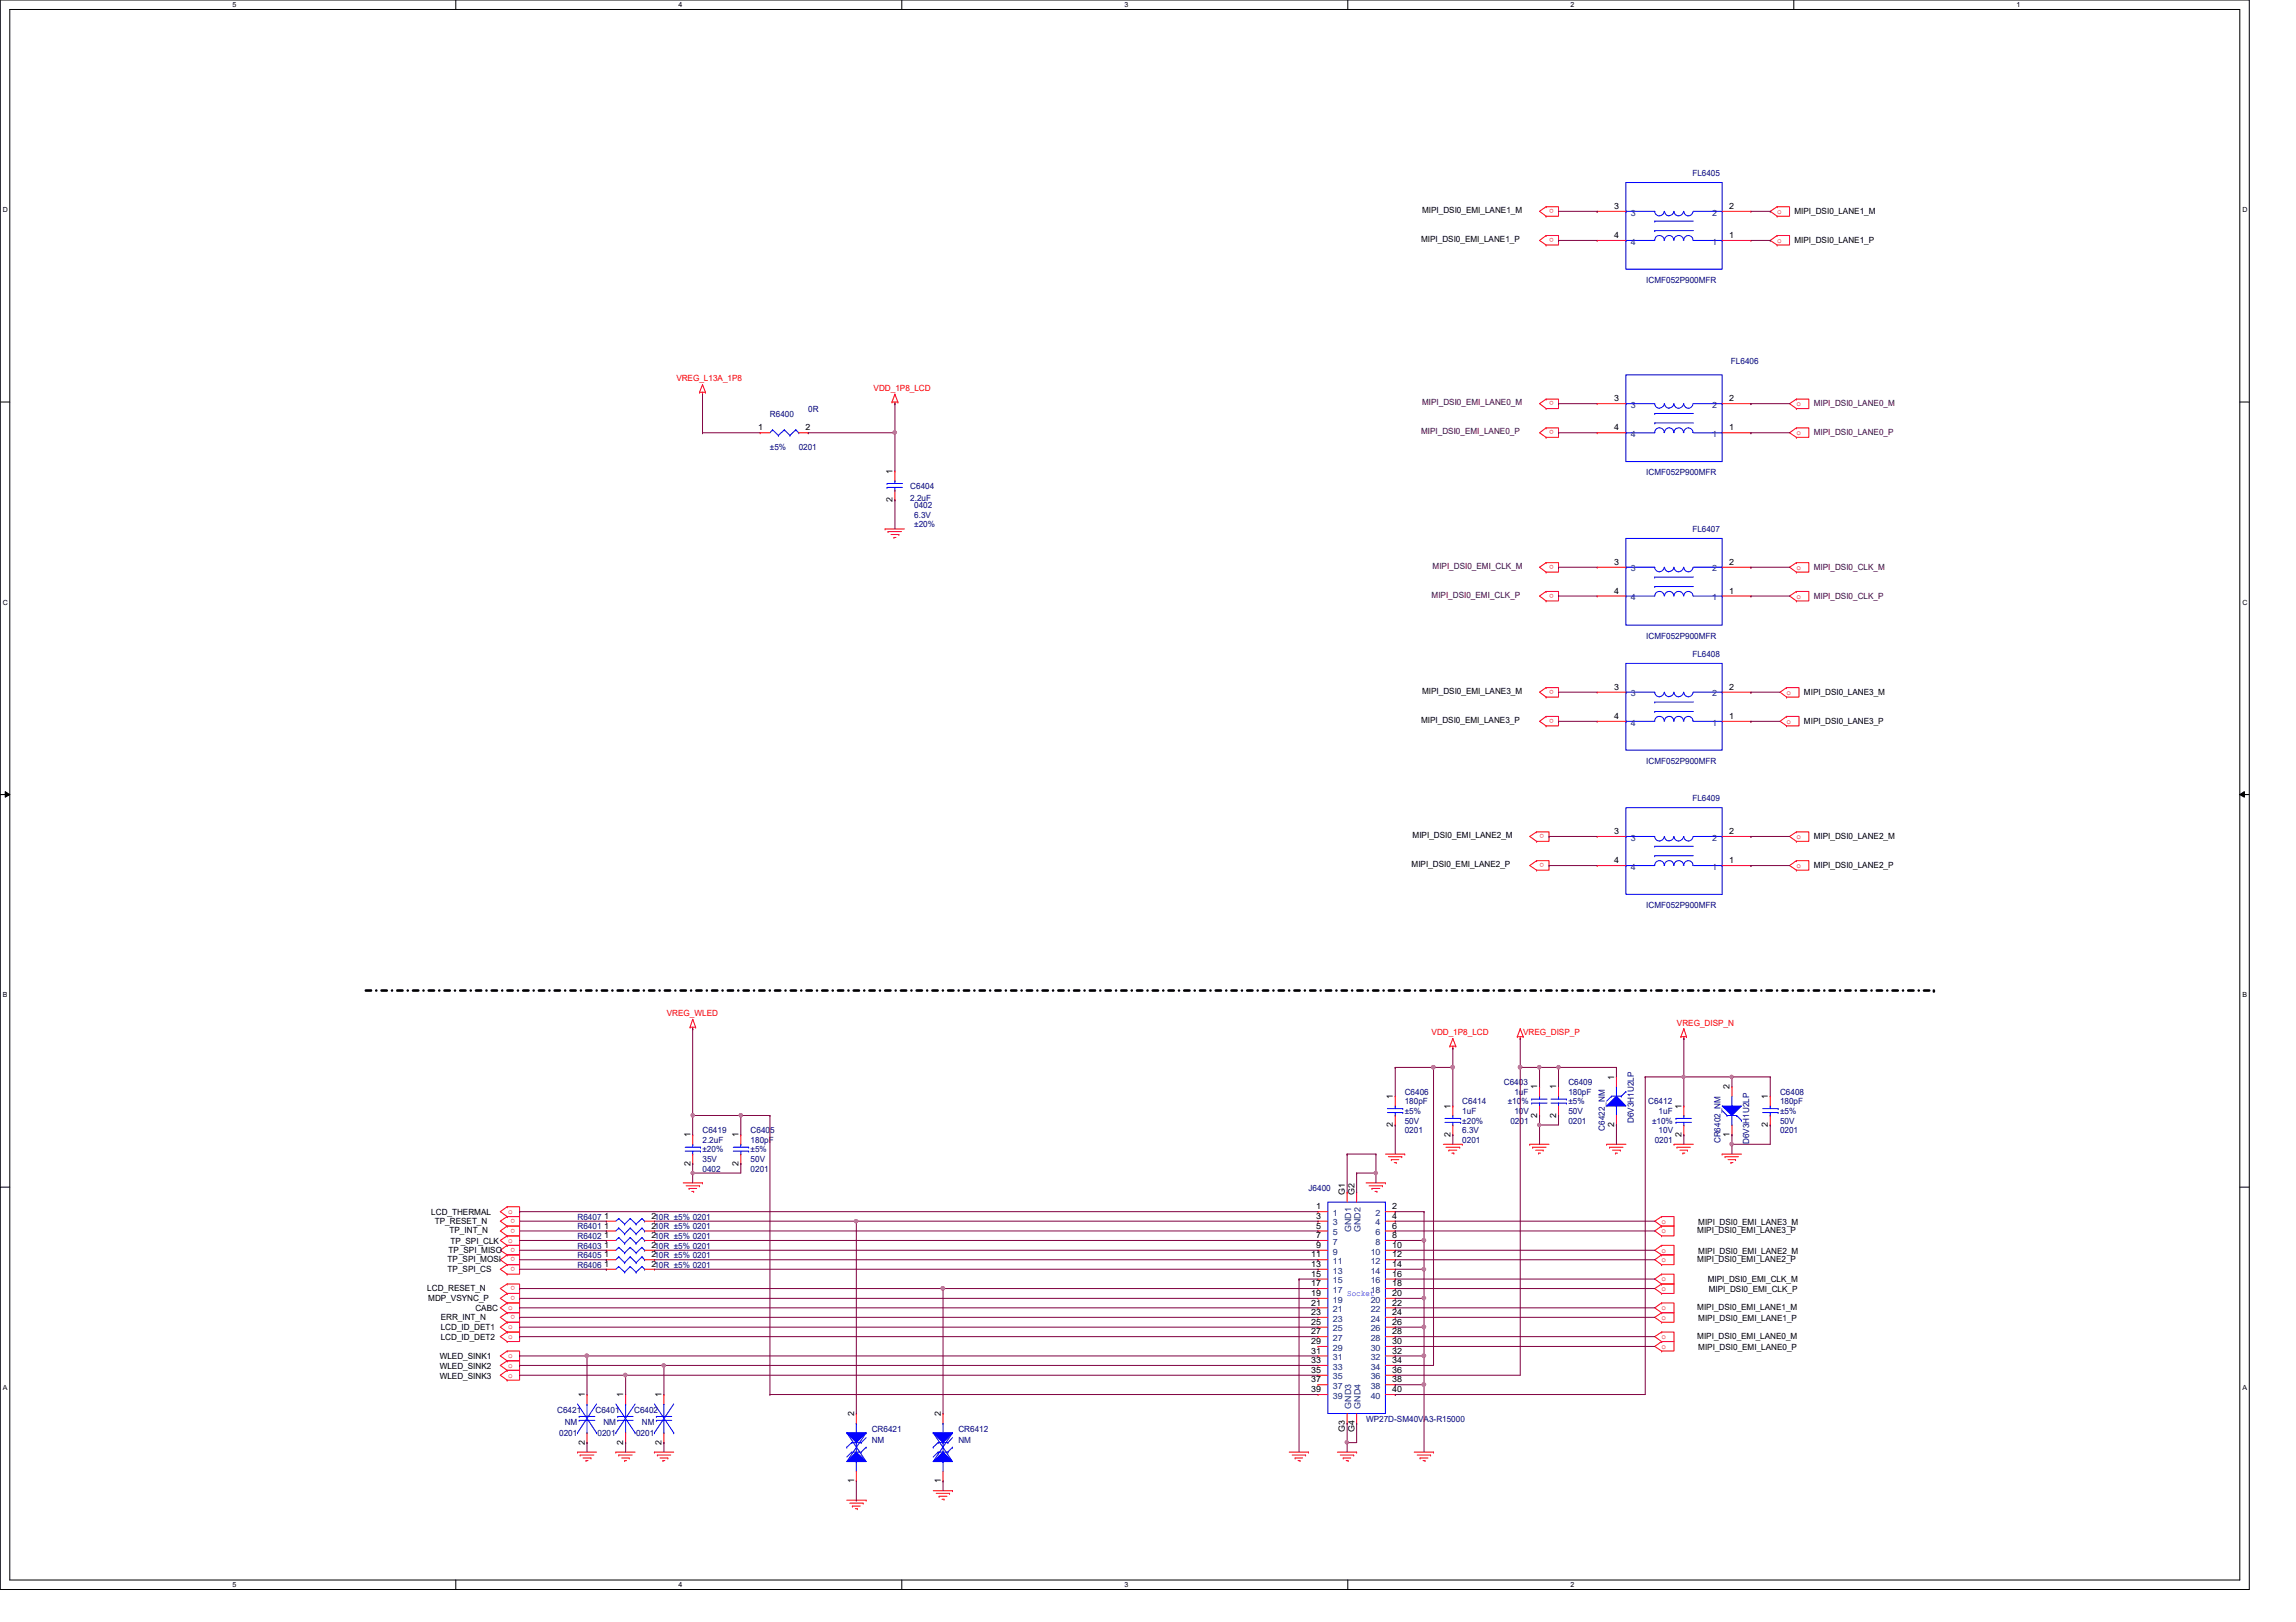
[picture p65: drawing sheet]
<svg xmlns="http://www.w3.org/2000/svg" width="297mm" height="210mm" viewBox="0 0 297 210" stroke-linecap="round" stroke-linejoin="round" font-family="sans-serif">
<defs><g id="words">
<g font-size="1.1" fill="#000080">
<text x="218.9" y="22.8">FL6405</text>
<text x="213" y="36.6">ICMF052P900MFR</text>
<text x="223.9" y="47.1">FL6406</text>
<text x="99.6" y="53.9">R6400</text>
<text x="104.6" y="53.3">0R</text>
<text x="99.6" y="58.3">±5%</text>
<text x="103.3" y="58.3">0201</text>
<text x="117.8" y="63.3">C6404</text>
<text x="117.8" y="64.8">2.2uF</text>
<text x="118.3" y="65.7">0402</text>
<text x="213" y="61.5">ICMF052P900MFR</text>
<text x="118.3" y="67">6.3V</text>
<text x="118.3" y="68.2">±20%</text>
<text x="218.9" y="68.9">FL6407</text>
<text x="213" y="82.7">ICMF052P900MFR</text>
<text x="218.9" y="85">FL6408</text>
<text x="213" y="98.8">ICMF052P900MFR</text>
<text x="218.9" y="103.7">FL6409</text>
<text x="213" y="117.5">ICMF052P900MFR</text>
<text x="181.7" y="141.7">C6406</text>
<text x="181.7" y="142.9">180pF</text>
<text x="189.2" y="142.9">C6414</text>
<text x="194.6" y="140.4">C6403</text>
<text x="195.1" y="142.9">±10%</text>
<text x="195.9" y="141.7">1uF</text>
<text x="202.9" y="140.4">C6409</text>
<text x="202.9" y="141.7">180pF</text>
<text x="202.9" y="142.9">±5%</text>
<text x="213.2" y="142.9">C6412</text>
<text x="230.3" y="141.7">C6408</text>
<text x="230.3" y="142.9">180pF</text>
<text x="90.9" y="146.6">C6419</text>
<text x="90.9" y="147.9">2.2uF</text>
<text x="90.9" y="149.1">±20%</text>
<text x="97.1" y="146.6">C6405</text>
<text x="97.1" y="147.9">180pF</text>
<text x="97.1" y="149.1">±5%</text>
<text x="181.7" y="146.6">0201</text>
<text x="181.7" y="145.4">50V</text>
<text x="181.7" y="144.2">±5%</text>
<text x="189.2" y="144.2">1uF</text>
<text x="189.2" y="147.9">0201</text>
<text x="189.2" y="146.6">6.3V</text>
<text x="189.2" y="145.4">±20%</text>
<text x="195.4" y="145.4">0201</text>
<text x="195.9" y="144.2">10V</text>
<text x="202.9" y="145.4">0201</text>
<text x="202.9" y="144.2">50V</text>
<text x="207.6" y="146.3" transform="rotate(-90 207.6 146.3)">C6422_NM</text>
<text x="211.4" y="145.4" transform="rotate(-90 211.4 145.4)">D6V3H1U2LP</text>
<text x="213.7" y="145.4">±10%</text>
<text x="214.1" y="147.9">0201</text>
<text x="214.6" y="144.2">1uF</text>
<text x="214.6" y="146.6">10V</text>
<text x="222.6" y="148" transform="rotate(-90 222.6 148)">CR6402_NM</text>
<text x="226.3" y="148.1" transform="rotate(-90 226.3 148.1)">D6V3H1U2LP</text>
<text x="230.3" y="146.6">0201</text>
<text x="230.3" y="145.4">50V</text>
<text x="230.3" y="144.2">±5%</text>
<text x="90.9" y="151.6">0402</text>
<text x="90.9" y="150.4">35V</text>
<text x="97.1" y="151.6">0201</text>
<text x="97.1" y="150.4">50V</text>
<text x="169.3" y="154.1">J6400</text>
<text x="74.7" y="157.9">R6407</text>
<text x="74.7" y="159.1">R6401</text>
<text x="74.7" y="160.4">R6402</text>
<text x="74.7" y="161.6">R6403</text>
<text x="74.7" y="162.9">R6405</text>
<text x="74.7" y="164.1">R6406</text>
<text x="72.1" y="182.9">C6421</text>
<text x="72.3" y="185.9">0201</text>
<text x="73.1" y="184.4">NM</text>
<text x="77" y="182.9">C6401</text>
<text x="77.3" y="185.9">0201</text>
<text x="78.1" y="184.4">NM</text>
<text x="82" y="182.9">C6402</text>
<text x="82.3" y="185.9">0201</text>
<text x="83.1" y="184.4">NM</text>
<text x="112.8" y="185.3">CR6421</text>
<text x="124" y="185.3">CR6412</text>
<text x="176.7" y="184">WP27D-SM40VA3-R15000</text>
<text x="112.8" y="186.7">NM</text>
<text x="124" y="186.7">NM</text>
</g>
<g font-size="1.1">
<text x="184" y="27.6">MIPI_DSI0_EMI_LANE1_M</text>
<text x="208.8" y="27.1">3</text>
<text x="223.7" y="27.1">2</text>
<text x="232.2" y="27.7">MIPI_DSI0_LANE1_M</text>
<text x="183.9" y="31.3">MIPI_DSI0_EMI_LANE1_P</text>
<text x="208.8" y="30.8">4</text>
<text x="223.7" y="30.8">1</text>
<text x="232.2" y="31.4">MIPI_DSI0_LANE1_P</text>
<text x="208.8" y="51.9">3</text>
<text x="223.7" y="51.9">2</text>
<text x="98.1" y="55.7">1</text>
<text x="104.2" y="55.7">2</text>
<text x="208.8" y="55.7">4</text>
<text x="223.7" y="55.7">1</text>
<text x="115.5" y="65" transform="rotate(-90 115.5 65)">2</text>
<text x="115.5" y="61.3" transform="rotate(-90 115.5 61.3)">1</text>
<text x="208.8" y="73.1">3</text>
<text x="208.8" y="76.8">4</text>
<text x="223.7" y="76.8">1</text>
<text x="223.7" y="73.1">2</text>
<text x="184" y="89.8">MIPI_DSI0_EMI_LANE3_M</text>
<text x="208.8" y="89.3">3</text>
<text x="223.7" y="89.3">2</text>
<text x="233.4" y="89.9">MIPI_DSI0_LANE3_M</text>
<text x="183.9" y="93.5">MIPI_DSI0_EMI_LANE3_P</text>
<text x="208.8" y="93">4</text>
<text x="223.7" y="93">1</text>
<text x="233.4" y="93.6">MIPI_DSI0_LANE3_P</text>
<text x="208.8" y="107.9">3</text>
<text x="223.7" y="107.9">2</text>
<text x="182.6" y="112.2">MIPI_DSI0_EMI_LANE2_P</text>
<text x="182.7" y="108.5">MIPI_DSI0_EMI_LANE2_M</text>
<text x="208.8" y="111.7">4</text>
<text x="223.7" y="111.7">1</text>
<text x="234.7" y="108.6">MIPI_DSI0_LANE2_M</text>
<text x="234.7" y="112.3">MIPI_DSI0_LANE2_P</text>
<text x="180.2" y="142.2" transform="rotate(-90 180.2 142.2)">1</text>
<text x="187.7" y="143.5" transform="rotate(-90 187.7 143.5)">1</text>
<text x="198.9" y="141" transform="rotate(-90 198.9 141)">1</text>
<text x="201.3" y="141" transform="rotate(-90 201.3 141)">1</text>
<text x="208.8" y="139.7" transform="rotate(-90 208.8 139.7)">1</text>
<text x="217.5" y="143.5" transform="rotate(-90 217.5 143.5)">1</text>
<text x="223.8" y="141" transform="rotate(-90 223.8 141)">2</text>
<text x="228.7" y="142.2" transform="rotate(-90 228.7 142.2)">1</text>
<text x="89.3" y="147.2" transform="rotate(-90 89.3 147.2)">1</text>
<text x="95.5" y="147.2" transform="rotate(-90 95.5 147.2)">1</text>
<text x="180.2" y="145.9" transform="rotate(-90 180.2 145.9)">2</text>
<text x="187.7" y="147.1" transform="rotate(-90 187.7 147.1)">2</text>
<text x="198.9" y="144.7" transform="rotate(-90 198.9 144.7)">2</text>
<text x="201.3" y="144.7" transform="rotate(-90 201.3 144.7)">2</text>
<text x="208.8" y="145.9" transform="rotate(-90 208.8 145.9)">2</text>
<text x="217.5" y="147.1" transform="rotate(-90 217.5 147.1)">2</text>
<text x="223.8" y="147.1" transform="rotate(-90 223.8 147.1)">1</text>
<text x="228.7" y="145.9" transform="rotate(-90 228.7 145.9)">2</text>
<text x="89.3" y="150.9" transform="rotate(-90 89.3 150.9)">2</text>
<text x="95.5" y="150.9" transform="rotate(-90 95.5 150.9)">2</text>
<text x="174" y="154.7" transform="rotate(-90 174 154.7)">G1</text>
<text x="175.2" y="154.7" transform="rotate(-90 175.2 154.7)">G2</text>
<text x="55.8" y="157.2">LCD_THERMAL</text>
<text x="56.3" y="158.4">TP_RESET_N</text>
<text x="58.2" y="159.6">TP_INT_N</text>
<text x="58.3" y="161">TP_SPI_CLK</text>
<text x="78.1" y="157.7">1</text>
<text x="78.1" y="159">1</text>
<text x="78.1" y="160.2">1</text>
<text x="78.1" y="161.5">1</text>
<text x="84.3" y="157.7">210R ±5% 0201</text>
<text x="84.3" y="159">210R ±5% 0201</text>
<text x="84.3" y="160.2">210R ±5% 0201</text>
<text x="84.3" y="161.5">210R ±5% 0201</text>
<text x="170.3" y="156.5">1</text>
<text x="170.3" y="157.7">3</text>
<text x="170.3" y="159">5</text>
<text x="170.3" y="160.2">7</text>
<text x="170.3" y="161.5">9</text>
<text x="180.1" y="161.5">10</text>
<text x="180.1" y="156.5">2</text>
<text x="180.1" y="157.7">4</text>
<text x="180.1" y="159">6</text>
<text x="180.1" y="160.2">8</text>
<text x="219.6" y="159.6">MIPI_DSI0_EMI_LANE3_P</text>
<text x="219.7" y="158.5">MIPI_DSI0_EMI_LANE3_M</text>
<text x="55.3" y="167.1">LCD_RESET_N</text>
<text x="57.9" y="163.3">TP_SPI_MOSI</text>
<text x="57.9" y="164.6">TP_SPI_CS</text>
<text x="58" y="162.1">TP_SPI_MISO</text>
<text x="78.1" y="162.7">1</text>
<text x="78.1" y="164">1</text>
<text x="84.3" y="162.7">210R ±5% 0201</text>
<text x="84.3" y="164">210R ±5% 0201</text>
<text x="169.6" y="162.7">11</text>
<text x="169.6" y="164">13</text>
<text x="169.6" y="165.2">15</text>
<text x="169.6" y="166.5">17</text>
<text x="169.6" y="167.7">19</text>
<text x="180.1" y="162.7">12</text>
<text x="180.1" y="164">14</text>
<text x="180.1" y="165.2">16</text>
<text x="180.1" y="166.5">18</text>
<text x="180.1" y="167.7">20</text>
<text x="219.6" y="163.3">MIPI_DSI0_EMI_LANE2_P</text>
<text x="219.7" y="162.2">MIPI_DSI0_EMI_LANE2_M</text>
<text x="220.9" y="165.9">MIPI_DSI0_EMI_CLK_M</text>
<text x="221.1" y="167.2">MIPI_DSI0_EMI_CLK_P</text>
<text x="55.4" y="168.3">MDP_VSYNC_P</text>
<text x="57" y="170.8">ERR_INT_N</text>
<text x="57" y="172.2">LCD_ID_DET1</text>
<text x="57" y="173.4">LCD_ID_DET2</text>
<text x="61.5" y="169.7">CABC</text>
<text x="169.6" y="169">21</text>
<text x="169.6" y="170.2">23</text>
<text x="169.6" y="171.4">25</text>
<text x="169.6" y="172.7">27</text>
<text x="169.6" y="173.9">29</text>
<text x="180.1" y="169">22</text>
<text x="180.1" y="170.2">24</text>
<text x="180.1" y="171.4">26</text>
<text x="180.1" y="172.7">28</text>
<text x="180.1" y="173.9">30</text>
<text x="219.6" y="169.5">MIPI_DSI0_EMI_LANE1_M</text>
<text x="219.6" y="173.3">MIPI_DSI0_EMI_LANE0_M</text>
<text x="219.7" y="170.9">MIPI_DSI0_EMI_LANE1_P</text>
<text x="56.9" y="175.9">WLED_SINK1</text>
<text x="56.9" y="177.2">WLED_SINK2</text>
<text x="56.9" y="178.4">WLED_SINK3</text>
<text x="169.6" y="175.2">31</text>
<text x="169.6" y="176.4">33</text>
<text x="169.6" y="177.7">35</text>
<text x="169.6" y="178.9">37</text>
<text x="180.1" y="175.2">32</text>
<text x="180.1" y="176.4">34</text>
<text x="180.1" y="177.7">36</text>
<text x="180.1" y="178.9">38</text>
<text x="219.7" y="174.7">MIPI_DSI0_EMI_LANE0_P</text>
<text x="75.6" y="180.8" transform="rotate(-90 75.6 180.8)">1</text>
<text x="80.6" y="180.8" transform="rotate(-90 80.6 180.8)">1</text>
<text x="85.6" y="180.8" transform="rotate(-90 85.6 180.8)">1</text>
<text x="110.5" y="183.3" transform="rotate(-90 110.5 183.3)">2</text>
<text x="121.7" y="183.3" transform="rotate(-90 121.7 183.3)">2</text>
<text x="169.6" y="180.2">39</text>
<text x="174" y="185.3" transform="rotate(-90 174 185.3)">G3</text>
<text x="175.2" y="185.3" transform="rotate(-90 175.2 185.3)">G4</text>
<text x="180.1" y="180.2">40</text>
<text x="75.6" y="186.9" transform="rotate(-90 75.6 186.9)">2</text>
<text x="80.6" y="186.9" transform="rotate(-90 80.6 186.9)">2</text>
<text x="85.6" y="186.9" transform="rotate(-90 85.6 186.9)">2</text>
<text x="110.5" y="191.9" transform="rotate(-90 110.5 191.9)">1</text>
<text x="121.7" y="191.9" transform="rotate(-90 121.7 191.9)">1</text>
</g>
<g font-size="1.1" fill="#f00">
<text x="201" y="27.1" transform="rotate(180 201 27.1)">o</text>
<text x="229.9" y="27.7">o</text>
<text x="201" y="30.8" transform="rotate(180 201 30.8)">o</text>
<text x="229.9" y="31.4">o</text>
<text x="87.5" y="49.3">VREG_L13A_1P8</text>
<text x="113" y="50.6">VDD_1P8_LCD</text>
<text x="201" y="51.9" transform="rotate(180 201 51.9)">o</text>
<text x="232.4" y="52.6">o</text>
<text x="201" y="55.7" transform="rotate(180 201 55.7)">o</text>
<text x="232.4" y="56.3">o</text>
<text x="201" y="73.1" transform="rotate(180 201 73.1)">o</text>
<text x="201" y="76.8" transform="rotate(180 201 76.8)">o</text>
<text x="232.4" y="73.7">o</text>
<text x="232.4" y="77.5">o</text>
<text x="201" y="89.3" transform="rotate(180 201 89.3)">o</text>
<text x="231.1" y="89.9">o</text>
<text x="201" y="93" transform="rotate(180 201 93)">o</text>
<text x="231.1" y="93.6">o</text>
<text x="199.8" y="107.9" transform="rotate(180 199.8 107.9)">o</text>
<text x="199.8" y="111.7" transform="rotate(180 199.8 111.7)">o</text>
<text x="232.4" y="108.6">o</text>
<text x="232.4" y="112.3">o</text>
<text x="86.3" y="131.5">VREG_WLED</text>
<text x="185.2" y="134">VDD_1P8_LCD</text>
<text x="197.1" y="134">VREG_DISP_P</text>
<text x="217" y="132.7">VREG_DISP_N</text>
<text x="65.7" y="157.1">o</text>
<text x="65.7" y="160.9">o</text>
<text x="66.6" y="157.7" transform="rotate(180 66.6 157.7)">o</text>
<text x="66.6" y="159" transform="rotate(180 66.6 159)">o</text>
<text x="66.6" y="161.5" transform="rotate(180 66.6 161.5)">o</text>
<text x="215" y="158.4">o</text>
<text x="215" y="159.6">o</text>
<text x="66.6" y="166.5" transform="rotate(180 66.6 166.5)">o</text>
<text x="66.6" y="167.7" transform="rotate(180 66.6 167.7)">o</text>
<text x="66.6" y="162.7" transform="rotate(180 66.6 162.7)">o</text>
<text x="66.6" y="164" transform="rotate(180 66.6 164)">o</text>
<text x="215" y="162.1">o</text>
<text x="215" y="163.3">o</text>
<text x="215" y="167.1">o</text>
<text x="215" y="165.8">o</text>
<text x="65.7" y="169.5">o</text>
<text x="65.7" y="172">o</text>
<text x="65.7" y="173.3">o</text>
<text x="66.6" y="170.2" transform="rotate(180 66.6 170.2)">o</text>
<text x="215" y="170.8">o</text>
<text x="215" y="169.5">o</text>
<text x="215" y="173.3">o</text>
<text x="65.7" y="175.8">o</text>
<text x="65.7" y="177">o</text>
<text x="65.7" y="178.3">o</text>
<text x="215" y="174.5">o</text>
</g>
<g font-size="1.1" fill="#004080">
<text x="211" y="27.9">3</text>
<text x="221.5" y="27.9">2</text>
<text x="211" y="31.7">4</text>
<text x="221.5" y="31.7">1</text>
<text x="211" y="52.8">3</text>
<text x="221.5" y="52.8">2</text>
<text x="211" y="56.6">4</text>
<text x="221.5" y="56.6">1</text>
<text x="211" y="74">3</text>
<text x="211" y="77.7">4</text>
<text x="221.5" y="77.7">1</text>
<text x="221.5" y="74">2</text>
<text x="211" y="90.1">3</text>
<text x="211" y="93.9">4</text>
<text x="221.5" y="93.9">1</text>
<text x="221.5" y="90.1">2</text>
<text x="211" y="108.8">3</text>
<text x="211" y="112.6">4</text>
<text x="221.5" y="112.6">1</text>
<text x="221.5" y="108.8">2</text>
<text x="172.4" y="157.4">1</text>
<text x="172.4" y="158.6">3</text>
<text x="172.4" y="159.9">5</text>
<text x="172.4" y="161.1">7</text>
<text x="174.8" y="159.4" transform="rotate(-90 174.8 159.4)">GND1</text>
<text x="176" y="159.4" transform="rotate(-90 176 159.4)">GND2</text>
<text x="178" y="157.4">2</text>
<text x="178" y="158.6">4</text>
<text x="178" y="159.9">6</text>
<text x="178" y="161.1">8</text>
<text x="172.4" y="162.3">9</text>
<text x="172.4" y="163.6">11</text>
<text x="172.4" y="164.8">13</text>
<text x="172.4" y="166.1">15</text>
<text x="172.4" y="167.3">17</text>
<text x="177.3" y="162.3">10</text>
<text x="177.3" y="163.6">12</text>
<text x="177.3" y="164.8">14</text>
<text x="177.3" y="166.1">16</text>
<text x="177.3" y="167.3">18</text>
<text x="172.4" y="168.6">19</text>
<text x="172.4" y="169.8">21</text>
<text x="172.4" y="171">23</text>
<text x="172.4" y="172.3">25</text>
<text x="172.4" y="173.5">27</text>
<text x="177.3" y="168.6">20</text>
<text x="177.3" y="169.8">22</text>
<text x="177.3" y="171">24</text>
<text x="177.3" y="172.3">26</text>
<text x="177.3" y="173.5">28</text>
<text x="172.4" y="174.8">29</text>
<text x="172.4" y="176">31</text>
<text x="172.4" y="177.2">33</text>
<text x="172.4" y="178.5">35</text>
<text x="172.4" y="179.7">37</text>
<text x="177.3" y="174.8">30</text>
<text x="177.3" y="176">32</text>
<text x="177.3" y="177.2">34</text>
<text x="177.3" y="178.5">36</text>
<text x="177.3" y="179.7">38</text>
<text x="172.4" y="181">39</text>
<text x="174.8" y="182.3" transform="rotate(-90 174.8 182.3)">GND3</text>
<text x="176" y="182.3" transform="rotate(-90 176 182.3)">GND4</text>
<text x="177.3" y="181">40</text>
</g>
<g font-size="1.1" fill="#400040">
<text x="184" y="52.5">MIPI_DSI0_EMI_LANE0_M</text>
<text x="234.7" y="52.6">MIPI_DSI0_LANE0_M</text>
<text x="183.9" y="56.2">MIPI_DSI0_EMI_LANE0_P</text>
<text x="234.7" y="56.3">MIPI_DSI0_LANE0_P</text>
<text x="185.2" y="77.3">MIPI_DSI0_EMI_CLK_P</text>
<text x="185.3" y="73.6">MIPI_DSI0_EMI_CLK_M</text>
<text x="234.7" y="73.7">MIPI_DSI0_CLK_M</text>
<text x="234.7" y="77.5">MIPI_DSI0_CLK_P</text>
</g>
<text font-size="1.1" fill="#00f" x="174.3" y="167.7">Socket</text>
<g font-size=".9">
<text x="30.1" y=".9">5</text>
<text x="87.8" y=".9">4</text>
<text x="145.5" y=".9">3</text>
<text x="203.2" y=".9">2</text>
<text x="260.9" y=".9">1</text>
<text x=".4" y="27.4">D</text>
<text x="290.1" y="27.4">D</text>
<text x=".4" y="78.2">C</text>
<text x="290.1" y="78.2">C</text>
<text x=".4" y="129">B</text>
<text x="290.1" y="129">B</text>
<text x=".4" y="179.8">A</text>
<text x="290.1" y="179.8">A</text>
<text x="30.1" y="205.4">5</text>
<text x="87.8" y="205.4">4</text>
<text x="145.5" y="205.4">3</text>
<text x="203.2" y="205.4">2</text>
</g>
</g></defs>
<path d="M0 0h291v205.7h-291zM1.3 1.2h288.5v203.3h-288.5z" fill="none" stroke="#000" stroke-width=".13"/>
<g fill="#fff">
<path d="M30.1 .1h.5v1h-.5z"/>
<path d="M30.1 204.6h.5v1h-.5z"/>
</g>
<path d="M59 0v1.2M59 204.5v1.2" fill="none" stroke="#000" stroke-width=".13"/>
<g fill="#fff">
<path d="M87.8 .1h.5v1h-.5z"/>
<path d="M87.8 204.6h.5v1h-.5z"/>
</g>
<path d="M116.7 0v1.2M116.7 204.5v1.2" fill="none" stroke="#000" stroke-width=".13"/>
<g fill="#fff">
<path d="M145.5 .1h.5v1h-.5z"/>
<path d="M145.5 204.6h.5v1h-.5z"/>
</g>
<path d="M174.4 0v1.2M174.4 204.5v1.2" fill="none" stroke="#000" stroke-width=".13"/>
<g fill="#fff">
<path d="M203.2 .1h.5v1h-.5z"/>
<path d="M203.2 204.6h.5v1h-.5z"/>
</g>
<path d="M232.1 0v1.2" fill="none" stroke="#000" stroke-width=".13"/>
<g fill="#fff">
<path d="M260.9 .1h.5v1h-.5z"/>
<path d="M.4 26.6h.6v1h-.6z"/>
<path d="M290.1 26.6h.6v1h-.6z"/>
<path d="M.4 77.4h.6v1h-.6z"/>
<path d="M290.1 77.4h.6v1h-.6z"/>
</g>
<path d="M0 52h1.3M289.8 52h1.2" fill="none" stroke="#000" stroke-width=".13"/>
<g fill="#fff">
<path d="M.4 128.2h.6v1h-.6z"/>
<path d="M290.1 128.2h.6v1h-.6z"/>
</g>
<path d="M0 102.8h1.3M.7 102.4l.6 .4-.6 .4zM289.8 102.8l.6-.4v.8zM289.8 102.8h1.2" fill="none" stroke="#000" stroke-width=".13"/>
<path d="M.7 102.4l.6 .4-.6 .4zM289.8 102.8l.6-.4v.8z" fill="#000"/>
<g fill="#fff">
<path d="M.4 179h.5v1h-.5z"/>
<path d="M290.1 179h.6v1h-.6z"/>
</g>
<path d="M0 153.6h1.3M289.8 153.6h1.2" fill="none" stroke="#000" stroke-width=".13"/>
<path d="M47.3 128.2h202.9" fill="none" stroke="#000" stroke-width=".34" stroke-dasharray=".7 .7 0 .7"/>
<circle cx="250.2" cy="128.2" r=".17" fill="#000" stroke-dasharray=".7 .7 0 .7"/>
<g fill="none" stroke="#f00" stroke-width=".13">
<path d="M200 28h.1M200 26.8h.1M200 26.8h1.6v1.2h-1.6M200 31.7h.1M200 30.5h.1M200 30.5h1.6v1.2h-1.6M200 26.8l-.8 .5 .8 .7M200 30.5l-.8 .6 .8 .6M229.9 26.8h.1M229.9 28h.1M229.9 26.8h1.6v1.2h-1.6M229.9 30.5h.1"/>
<path d="M229.9 31.7h.1M229.9 30.5h1.6v1.2h-1.6M229.9 26.8l-.9 .5 .9 .7M229.9 30.5l-.9 .6 .9 .6M90.5 50.8h.1M90.5 50.8h.8M90.9 51h.1M90.9 49.8h.1M90.9 50.8v.2M90.9 49.8l.4 1M90.9 49.8l-.4 1M91.3 50.8h.1"/>
<path d="M98.3 56h.1M98.3 56h1.3M103.3 56h1.3M104.6 56h.1M115.4 52h.1M115.4 52h.8M115.8 52.2h.1M115.8 51h.1M115.8 52v.2M115.8 51l.4 1M115.8 51l-.4 1M116.2 52h.1"/>
<path d="M200 52.9h.1M200 51.6h.1M200 51.6h1.6v1.3h-1.6M200 56.6h.1M200 55.4h.1M200 55.4h1.6v1.2h-1.6M200 51.6l-.8 .6 .8 .7M200 55.4l-.8 .6 .8 .6M232.4 51.6h.1M232.4 52.9h.1M232.4 51.6h1.6v1.3h-1.6M232.4 55.4h.1"/>
<path d="M232.4 56.6h.1M232.4 55.4h1.6v1.2h-1.6M232.4 51.6l-.9 .6 .9 .7M232.4 55.4l-.9 .6 .9 .6M114.5 68.5h.1M114.5 68.5h2.5M114.9 68.8h.1M114.9 68.8h1.7M115.3 69.2h1M115.7 69.6h.1M115.7 69.6h.2M116.3 69.2h.1"/>
<path d="M200 74h.1M200 72.8h.1M200 72.8h1.6v1.2h-1.6M200 77.8h.1M200 76.5h.1M200 76.5h1.6v1.3h-1.6M200 72.8l-.8 .6 .8 .6M200 76.5l-.8 .6 .8 .7M232.4 72.8h.1M232.4 74h.1M232.4 72.8h1.6v1.2h-1.6M232.4 76.5h.1"/>
<path d="M232.4 77.8h.1M232.4 76.5h1.6v1.3h-1.6M232.4 72.8l-.9 .6 .9 .6M232.4 76.5l-.9 .6 .9 .7M200 93.9h.1M200 92.7h.1M200 92.7h1.6v1.2h-1.6M200 90.2h.1M200 89h.1M200 89h1.6v1.2h-1.6M200 92.7l-.8 .6 .8 .6M200 89l-.8 .6 .8 .6"/>
<path d="M231.1 92.7h.1M231.1 93.9h.1M231.1 92.7h1.6v1.2h-1.6M231.1 89h.1M231.1 90.2h.1M231.1 89h1.6v1.2h-1.6M231.1 92.7l-.8 .6 .8 .6M231.1 89l-.8 .6 .8 .6M198.8 108.9h.1M198.8 107.7h.1M198.8 107.7h1.6v1.2h-1.6M198.8 112.6h.1"/>
<path d="M198.8 111.4h.1M198.8 111.4h1.6v1.2h-1.6M198.8 107.7l-.9 .5 .9 .7M198.8 111.4l-.9 .6 .9 .6M232.4 107.7h.1M232.4 108.9h.1M232.4 107.7h1.6v1.2h-1.6M232.4 111.4h.1M232.4 112.6h.1M232.4 111.4h1.6v1.2h-1.6M232.4 107.7l-.9 .5 .9 .7M232.4 111.4l-.9 .6 .9 .6"/>
<path d="M89.3 132.9h.1M89.3 132.9h.7M89.6 133.1h.1M89.6 131.9h.1M89.6 132.9v.2M89.6 131.9l.4 1M89.6 131.9l-.3 1M90 132.9h.1M187.6 135.4h.1M187.6 135.4h.7M188 135.6h.1M188 134.4h.1"/>
<path d="M188 135.4v.2M188 134.4l.3 1M188 134.4l-.4 1M188.3 135.4h.1M196.3 134.2h.1M196.3 134.2h.8M196.7 134.4h.1M196.7 133.1h.1M196.7 134.2v.2M196.7 133.1l.4 1.1M196.7 133.1l-.4 1.1M197.1 134.2h.1"/>
<path d="M217.5 134.2h.1M217.5 134.2h.7M217.8 134.4h.1M217.8 133.1h.1M217.8 134.2v.2M217.8 133.1l.4 1.1M217.8 133.1l-.3 1.1M218.2 134.2h.1M65.6 156.2h.1M65.6 157.4h.1M65.6 156.2h1.6v1.2h-1.6M65.6 158.7h.1"/>
<path d="M65.6 157.4h1.6v1.3h-1.6M65.6 159.9h.1M65.6 158.7h1.6v1.2h-1.6M65.6 159.9h1.6v1.3h-1.6M65.6 156.2l-.9 .6 .9 .6M65.6 157.4l-.9 .6 .9 .7M65.6 158.7l-.9 .6 .9 .6M65.6 159.9l-.9 .6 .9 .7M88.4 153.1h2.5M88.8 153.5h1.7M89.2 153.8h.1M89.2 153.8h.9"/>
<path d="M89.5 154.2h.2M89.7 154.2h.1M90.5 153.5h.1M90.9 153.1h.1M176.7 153.1h2.5M177.1 153.5h1.8M177.5 153.8h.1M177.5 153.8h1M177.9 154.2h.2M178.1 154.2h.1M178.9 153.5h.1M179.2 153.1h.1"/>
<path d="M179.2 149.4h2.5M179.6 149.7h1.8M180 150.1h.1M180 150.1h1M180.4 150.5h.2M180.6 150.5h.1M181.4 149.7h.1M181.7 149.4h.1M186.7 148.1h2.5M187.1 148.5h1.7M187.4 148.8h.1M187.4 148.8h1.1"/>
<path d="M187.8 149.2h.3M188.1 149.2h.1M188.8 148.5h.1M189.2 148.1h.1M197.9 148.1h.1M197.9 148.1h2.5M198.3 148.5h.1M198.3 148.5h1.7M198.7 148.8h.9M199 149.2h.1M199 149.2h.3M199.6 148.8h.1"/>
<path d="M207.9 148.1h.1M207.9 148.1h2.5M208.2 148.5h.1M208.2 148.5h1.8M208.6 148.8h1M209 149.2h.1M209 149.2h.3M209.6 148.8h.1M215 157.4h.1M215 158.7h.1M215 157.4h1.6v1.3h-1.6M215 159.9h.1"/>
<path d="M215 158.7h1.6v1.2h-1.6M215 157.4l-.9 .6 .9 .7M215 158.7l-.9 .6 .9 .6M216.6 148.1h.1M216.6 148.1h2.5M217 148.5h.1M217 148.5h1.7M217.3 148.8h1M217.7 149.2h.1M217.7 149.2h.3M218.3 148.8h.1M222.8 149.4h.1"/>
<path d="M222.8 149.4h2.5M223.2 149.7h.1M223.2 149.7h1.7M223.6 150.1h.9M223.9 150.5h.1M223.9 150.5h.3M224.5 150.1h.1M65.6 167.4h.1M65.6 166.2h.1M65.6 166.2h1.6v1.2h-1.6M65.6 168.6h.1M65.6 167.4h1.6v1.2h-1.6"/>
<path d="M65.6 169.9h.1M65.6 168.6h1.6v1.3h-1.6M65.6 171.1h.1M65.6 169.9h1.6v1.2h-1.6M65.6 172.4h.1M65.6 171.1h1.6v1.3h-1.6M65.6 173.6h.1M65.6 172.4h1.6v1.2h-1.6M65.6 174.8h.1M65.6 176.1h.1M65.6 174.8h1.6v1.3h-1.6M65.6 177.3h.1"/>
<path d="M65.6 176.1h1.6v1.2h-1.6M65.6 178.6h.1M65.6 177.3h1.6v1.3h-1.6M65.6 161.2h.1M65.6 162.4h.1M65.6 161.2h1.6v1.2h-1.6M65.6 163.7h.1M65.6 162.4h1.6v1.3h-1.6M65.6 164.9h.1M65.6 163.7h1.6v1.2h-1.6M65.6 174.8l-.9 .7 .9 .6M65.6 166.2l-.9 .6 .9 .6"/>
<path d="M65.6 167.4l-.9 .6 .9 .6M65.6 168.6l-.9 .6 .9 .7M65.6 169.9l-.9 .6 .9 .6M65.6 171.1l-.9 .6 .9 .7M65.6 172.4l-.9 .6 .9 .6M65.6 176.1l-.9 .6 .9 .6M65.6 177.3l-.9 .7 .9 .6M65.6 161.2l-.9 .6 .9 .6M65.6 162.4l-.9 .6 .9 .7M65.6 163.7l-.9 .6 .9 .6M215 161.2h.1M215 162.4h.1"/>
<path d="M215 161.2h1.6v1.2h-1.6M215 163.7h.1M215 162.4h1.6v1.3h-1.6M215 166.2h.1M215 167.4h.1M215 166.2h1.6v1.2h-1.6M215 164.9h.1M215 164.9h1.6v1.3h-1.6M215 169.9h.1M215 171.1h.1M215 169.9h1.6v1.2h-1.6M215 168.6h.1"/>
<path d="M215 168.6h1.6v1.3h-1.6M215 173.6h.1M215 174.8h.1M215 173.6h1.6v1.2h-1.6M215 172.4h.1M215 172.4h1.6v1.2h-1.6M215 161.2l-.9 .6 .9 .6M215 162.4l-.9 .6 .9 .7M215 166.2l-.9 .6 .9 .6M215 164.9l-.9 .6 .9 .7M215 169.9l-.9 .6 .9 .6M215 168.6l-.9 .6 .9 .7"/>
<path d="M215 173.6l-.9 .6 .9 .6M215 172.4l-.9 .6 .9 .6M74.7 187.9h.1M74.7 187.9h2.5M75.1 188.3h.1M75.1 188.3h1.7M75.4 188.7h1.1M75.8 189h.1M75.8 189h.3M76.5 188.7h.1M79.7 187.9h.1M79.7 187.9h2.5"/>
<path d="M80 188.3h.1M80 188.3h1.8M80.4 188.7h1M80.8 189h.1M80.8 189h.3M81.4 188.7h.1M84.7 187.9h.1M84.7 187.9h2.5M85 188.3h.1M85 188.3h1.8M85.4 188.7h1M85.8 189h.1"/>
<path d="M85.8 189h.2M86.4 188.7h.1M109.6 194.1h2.5M109.9 194.5h1.8M110.3 194.9h.1M110.3 194.9h1M110.7 195.2h.2M110.9 195.2h.1M111.7 194.5h.1M112.1 194.1h.1M120.7 192.9h2.5M121.1 193.3h1.7"/>
<path d="M121.5 193.6h.1M121.5 193.6h1M121.9 194h.2M122.1 194h.1M122.8 193.3h.1M123.2 192.9h.1M166.8 187.9h2.5M167.2 188.3h1.7M167.6 188.7h.1M167.6 188.7h.9M167.9 189h.3M168.2 189h.1"/>
<path d="M168.9 188.3h.1M169.3 187.9h.1M173 187.9h2.5M173.4 188.3h1.7M173.8 188.7h.1M173.8 188.7h.9M174.2 189h.2M174.4 189h.1M175.1 188.3h.1M175.5 187.9h.1M183 187.9h2.5M183.3 188.3h1.8"/>
<path d="M183.7 188.7h.1M183.7 188.7h1M184.1 189h.3M184.4 189h.1M185.1 188.3h.1M185.5 187.9h.1"/>
</g>
<path d="M99.9 55.6h.1M99.9 55.6l-.3 .4M99.9 55.6l.8 .7M100.7 56.3h.1M101.5 55.6h.1M101.5 55.6l-.8 .7M101.5 55.6l.7 .7M102.2 56.3h.1M103 55.6h.1M103 55.6l-.8 .7M103 55.6l.3 .4M103.3 56h.1" fill="none" stroke="#00f" stroke-width=".13"/>
<path d="M209.1 141.9l1.3 1.2h-2.5z" fill="#00f"/>
<g fill="none" stroke="#00f" stroke-width=".13">
<path d="M210.4 48.5h12.4v11.2h-12.4zM210.4 52.2h3.7a.61 .61 0 0 0 .6 .6 .61 .61 0 0 0 .6-.6M210.4 52.2h.1M210.4 56h.1M214.1 53.5h.1M214.1 54.7h.1M214.1 53.5h5M214.1 54.7h5M215.3 56a.59 .59 0 0 0-.6-.6 .59 .59 0 0 0-.6 .6h-3.7M215.3 52.2a.59 .59 0 0 0 .5 .6 .59 .59 0 0 0 .7-.3v-.3M216.5 56a.57 .57 0 0 0-.6-.6 .57 .57 0 0 0-.6 .6M216.6 52.2a.61 .61 0 0 0 .6 .6 .61 .61 0 0 0 .6-.6"/>
<path d="M217.8 56a.59 .59 0 0 0-.6-.6 .59 .59 0 0 0-.6 .6M217.8 52.2a.59 .59 0 0 0 .6 .6 .59 .59 0 0 0 .6-.6M219 56a.57 .57 0 0 0-.6-.6 .57 .57 0 0 0-.6 .6M219.1 52.2h3.7M219.1 56h3.7M222.8 52.2h.1M222.8 56h.1M80 157.7h.1M80 157.7l-.3 .3M80 157.7l.8 .7M80.8 158.4h.1M81.5 157.7h.1"/>
<path d="M81.5 157.7l-.7 .7M81.5 157.7l.8 .7M82.3 158.4h.1M83.1 157.7h.1M83.1 157.7l-.8 .7M83.1 157.7l.3 .3M83.4 158h.1M198.2 142.2h.1M198.2 142.7h.1M198.2 142.2h1.9M198.2 142.7h1.9M199.2 141.9h.1"/>
<path d="M199.2 143.1h.1M199.2 141.9v.3M199.2 142.7v.4M208.5 141.9h.1M208.5 141.9l-.6 .6M208.5 141.9h1.3M209.1 141.9l1.3 1.2h-2.5zM209.1 143.1h.1M209.1 140.6h.1M209.1 140.6v1.3M209.1 143.1v1.3M209.8 141.9h.1"/>
<path d="M210.4 141.3h.1M210.4 141.3l-.6 .6M216.8 144.7h.1M216.8 145.2h.1M216.8 144.7h2M216.8 145.2h2M217.8 144.4h.1M217.8 145.6h.1M217.8 144.4v.3M217.8 145.2v.4M74.7 185.4h.1M74.7 181.7l2.5 3.7"/>
<path d="M74.9 183.3h.1M74.9 183.8h.1M74.9 183.3h2.1M74.9 183.8h2.1M75.9 181.7h.1M75.9 185.4h.1M75.9 181.7v1.6M75.9 183.8v1.6M77.2 185.4h.1M77.2 181.7l-2.5 3.7"/>
</g>
<g fill="none" stroke="#f00" stroke-width=".13">
<path d="M206.6 52.2h.1M206.6 56h.1M206.6 56h3.8M206.6 52.2h3.8M222.8 56h3.7M222.8 52.2h3.7M226.5 56h.1M226.5 52.2h.1M209.1 139.4h.1M209.1 139.4v1.2M78.4 158h.1M78.4 158h1.3"/>
<path d="M83.4 158h1.3M84.7 158h.1M199.2 140.6h.1M199.2 144.4h.1M199.2 140.6v1.3M199.2 143.1v1.3M209.1 145.6h.1M209.1 144.4v1.2M217.8 143.1h.1M217.8 146.9h.1M217.8 143.1v1.3M217.8 145.6v1.3"/>
<path d="M75.9 180.5h.1M75.9 186.7h.1M75.9 180.5v1.2M75.9 185.4v1.3"/>
</g>
<path d="M120.7 189.1l1.3-1.2 1.2 1.2z" fill="#00f"/>
<path d="M120.7 189.1l1.3-1.2 1.2 1.2zM121.4 187.9h.1M121.4 187.9l-.7 .7M121.4 187.9h1.2M122 189.1h.1M122 186.7h.1M122 186.7v1.2M122 189.1v1.3M122.6 187.9h.1M123.2 187.3h.1M123.2 187.3l-.6 .6" fill="none" stroke="#00f" stroke-width=".13"/>
<path d="M120.7 185.4h2.5l-1.2 1.3z" fill="#00f"/>
<g fill="none" stroke="#00f" stroke-width=".13">
<path d="M210.4 85.9h12.4v11.2h-12.4zM210.4 89.6h3.7a.61 .61 0 0 0 .6 .6 .61 .61 0 0 0 .6-.6M210.4 89.6h.1M210.4 93.3h.1M214.1 90.8h.1M214.1 92.1h.1M214.1 90.8h5M214.1 92.1h5M215.3 93.3a.59 .59 0 0 0-.6-.6 .59 .59 0 0 0-.6 .6h-3.7M215.3 89.6a.59 .59 0 0 0 .5 .6 .59 .59 0 0 0 .7-.3v-.3M216.5 93.3a.57 .57 0 0 0-.6-.6 .57 .57 0 0 0-.6 .6M216.6 89.6a.61 .61 0 0 0 .6 .6 .61 .61 0 0 0 .6-.6"/>
<path d="M217.8 93.3a.59 .59 0 0 0-.6-.6 .59 .59 0 0 0-.6 .6M217.8 89.6a.59 .59 0 0 0 .6 .6 .59 .59 0 0 0 .6-.6M219 93.3a.57 .57 0 0 0-.6-.6 .57 .57 0 0 0-.6 .6M219.1 89.6h3.7M219.1 93.3h3.7M222.8 89.6h.1M222.8 93.3h.1M80 158.9h.1M80 158.9l-.3 .4M80 158.9l.8 .8M80.8 159.7h.1M81.5 158.9h.1"/>
<path d="M81.5 158.9l-.7 .8M81.5 158.9l.8 .8M82.3 159.7h.1M83.1 158.9h.1M83.1 158.9l-.8 .8M83.1 158.9l.3 .4M83.4 159.3h.1M79.7 185.4h.1M79.7 181.7l2.5 3.7M79.9 183.3h.1M79.9 183.8h.1M79.9 183.3h2"/>
<path d="M79.9 183.8h2M80.9 181.7h.1M80.9 185.4h.1M80.9 181.7v1.6M80.9 183.8v1.6M82.2 185.4h.1M82.2 181.7l-2.5 3.7M120.7 185.4h2.5l-1.2 1.3zM120.7 187.3h.1M120.7 185.4h.1M120.7 185.4l2.5 3.7M121.4 186.7h.1"/>
<path d="M121.4 186.7h1.2M121.4 186.7l-.7 .6M122 184.2h.1M122 184.2v1.2M122.6 186.7h.1M123.2 185.4h.1M123.2 186.1l-.6 .6M123.2 185.4l-2.5 3.7"/>
</g>
<g fill="none" stroke="#f00" stroke-width=".13">
<path d="M206.6 89.6h.1M206.6 93.3h.1M206.6 93.3h3.8M206.6 89.6h3.8M222.8 93.3h3.7M222.8 89.6h3.7M226.5 93.3h.1M226.5 89.6h.1M78.4 159.3h.1M78.4 159.3h1.3M83.4 159.3h1.3M84.7 159.3h.1"/>
<path d="M80.9 180.5h.1M80.9 186.7h.1M80.9 180.5v1.2M80.9 185.4v1.3M122 191.6h.1M122 182.9h.1M122 182.9v1.3M122 190.4v1.2"/>
</g>
<path d="M110.8 187.9l1.3 1.2h-2.5z" fill="#00f"/>
<path d="M110.2 187.9h.1M110.2 187.9l-.6 .7M110.2 187.9h1.2M110.8 187.9l1.3 1.2h-2.5zM110.8 189.1h.1M110.8 186.7h.1M110.8 186.7v1.2M110.8 189.1v1.3M111.4 187.9h.1M112.1 187.3h.1M112.1 187.3l-.7 .6" fill="none" stroke="#00f" stroke-width=".13"/>
<path d="M109.6 185.4h2.5l-1.3 1.3z" fill="#00f"/>
<g fill="none" stroke="#00f" stroke-width=".13">
<path d="M171.8 155.6h7.4v27.3h-7.4zM200.7 142.2h1.9M200.7 142.7h1.9M201.6 141.9h.1M201.6 143.1h.1M201.6 141.9v.3M201.6 142.7v.4M202.6 142.2h.1M202.6 142.7h.1M80 160.1h.1M80 160.1l-.3 .4M80 160.1l.8 .8"/>
<path d="M80.8 160.9h.1M81.5 160.1h.1M81.5 160.1l-.7 .8M81.5 160.1l.8 .8M82.3 160.9h.1M83.1 160.1h.1M83.1 160.1l-.8 .8M83.1 160.1l.3 .4M83.4 160.5h.1M84.7 185.4h.1M84.7 181.7l2.5 3.7M84.9 183.3h.1"/>
<path d="M84.9 183.8h.1M84.9 183.3h2M84.9 183.8h2M85.9 181.7h.1M85.9 185.4h.1M85.9 181.7v1.6M85.9 183.8v1.6M87.2 185.4h.1M87.2 181.7l-2.5 3.7M109.6 185.4h2.5l-1.3 1.3zM109.6 187.3h.1M109.6 185.4h.1"/>
<path d="M109.6 185.4l2.5 3.7M110.2 186.7h.1M110.2 186.7h1.2M110.2 186.7l-.6 .6M110.8 184.2h.1M110.8 184.2v1.2M111.4 186.7h.1M112.1 185.4h.1M112.1 186.1l-.7 .6M112.1 185.4l-2.5 3.7"/>
</g>
<g fill="none" stroke="#f00" stroke-width=".13">
<path d="M170.5 156.8h.1M170.5 158h.1M170.5 159.3h.1M170.5 156.8h1.3M170.5 158h1.3M170.5 159.3h1.3M174.3 154.3h.1M174.3 154.3v1.3M175.5 154.3h.1M175.5 154.3v1.3M179.2 156.8h1.3M179.2 158h1.3"/>
<path d="M179.2 159.3h1.3M180.5 156.8h.1M180.5 158h.1M180.5 159.3h.1M201.6 140.6h.1M201.6 144.4h.1M201.6 140.6v1.3M201.6 143.1v1.3M78.4 160.5h.1M78.4 160.5h1.3M83.4 160.5h1.3M84.7 160.5h.1"/>
<path d="M170.5 160.5h.1M170.5 161.8h.1M170.5 163h.1M170.5 164.3h.1M170.5 165.5h.1M170.5 166.8h.1M170.5 168h.1M170.5 169.2h.1M170.5 170.5h.1M170.5 171.7h.1M170.5 173h.1M170.5 174.2h.1"/>
<path d="M170.5 175.5h.1M170.5 176.7h.1M170.5 178h.1M170.5 179.2h.1M170.5 160.5h1.3M170.5 161.8h1.3M170.5 163h1.3M170.5 164.3h1.3M170.5 165.5h1.3M170.5 166.8h1.3M170.5 168h1.3M170.5 169.2h1.3"/>
<path d="M170.5 170.5h1.3M170.5 171.7h1.3M170.5 173h1.3M170.5 174.2h1.3M170.5 175.5h1.3M170.5 176.7h1.3M170.5 178h1.3M170.5 179.2h1.3M179.2 160.5h1.3M179.2 161.8h1.3M179.2 163h1.3M179.2 164.3h1.3"/>
<path d="M179.2 165.5h1.3M179.2 166.8h1.3M179.2 168h1.3M179.2 169.2h1.3M179.2 170.5h1.3M179.2 171.7h1.3M179.2 173h1.3M179.2 174.2h1.3M179.2 175.5h1.3M179.2 176.7h1.3M179.2 178h1.3M179.2 179.2h1.3"/>
<path d="M180.5 160.5h.1M180.5 161.8h.1M180.5 163h.1M180.5 164.3h.1M180.5 165.5h.1M180.5 166.8h.1M180.5 168h.1M180.5 169.2h.1M180.5 170.5h.1M180.5 171.7h.1M180.5 173h.1M180.5 174.2h.1"/>
<path d="M180.5 175.5h.1M180.5 176.7h.1M180.5 178h.1M180.5 179.2h.1M85.9 180.5h.1M85.9 186.7h.1M85.9 180.5v1.2M85.9 185.4v1.3M110.8 191.6h.1M110.8 182.9h.1M110.8 182.9v1.3M110.8 190.4v1.2"/>
<path d="M170.5 180.5h.1M170.5 180.5h1.3M174.3 184.2h.1M174.3 182.9v1.3M175.5 184.2h.1M175.5 182.9v1.3M179.2 180.5h1.3M180.5 180.5h.1"/>
</g>
<path d="M222.8 143.1h2.5l-1.2 1.3z" fill="#00f"/>
<g fill="none" stroke="#00f" stroke-width=".13">
<path d="M210.4 23.6h12.4v11.2h-12.4zM210.4 27.3h3.7a.61 .61 0 0 0 .6 .6 .61 .61 0 0 0 .6-.6M210.4 27.3h.1M210.4 31.1h.1M214.1 28.6h.1M214.1 29.8h.1M214.1 28.6h5M214.1 29.8h5M215.3 31.1a.59 .59 0 0 0-.6-.6 .59 .59 0 0 0-.6 .6h-3.7M215.3 27.3a.59 .59 0 0 0 .5 .6 .59 .59 0 0 0 .7-.3v-.3M216.5 31.1a.57 .57 0 0 0-.6-.6 .57 .57 0 0 0-.6 .6M216.6 27.3a.61 .61 0 0 0 .6 .6 .61 .61 0 0 0 .6-.6"/>
<path d="M217.8 31.1a.59 .59 0 0 0-.6-.6 .59 .59 0 0 0-.6 .6M217.8 27.3a.59 .59 0 0 0 .6 .6 .59 .59 0 0 0 .6-.6M219 31.1a.57 .57 0 0 0-.6-.6 .57 .57 0 0 0-.6 .6M219.1 27.3h3.7M219.1 31.1h3.7M222.8 27.3h.1M222.8 31.1h.1M114.8 62.6h.1M114.8 63.1h.1M114.8 62.6h2M114.8 63.1h2M115.8 62.2h.1"/>
<path d="M115.8 63.5h.1M115.8 62.2v.4M115.8 63.1v.4M210.4 69.7h12.4v11.2h-12.4zM210.4 77.1h3.7a.61 .61 0 0 1 .6-.6 .61 .61 0 0 1 .6 .6M210.4 73.4h3.7a.61 .61 0 0 0 .6 .6 .61 .61 0 0 0 .6-.6M210.4 73.4h.1M210.4 77.1h.1M214.1 74.7h.1M214.1 75.9h.1M214.1 74.7h5M214.1 75.9h5"/>
<path d="M215.3 73.4a.59 .59 0 0 0 .5 .6 .59 .59 0 0 0 .7-.3v-.3M215.3 77.1a.59 .59 0 0 1 .6-.6 .59 .59 0 0 1 .6 .6M216.6 73.4a.61 .61 0 0 0 .6 .6 .61 .61 0 0 0 .6-.6M216.6 77.1a.61 .61 0 0 1 .6-.6 .61 .61 0 0 1 .6 .6M217.8 73.4a.59 .59 0 0 0 .6 .6 .59 .59 0 0 0 .6-.6M217.8 77.1a.59 .59 0 0 1 .6-.6 .59 .59 0 0 1 .6 .6M219.1 73.4h3.7M219.1 77.1h3.7M222.8 73.4h.1M222.8 77.1h.1M210.4 104.5h12.4v11.2h-12.4zM210.4 108.2h3.7a.61 .61 0 0 0 .6 .6 .61 .61 0 0 0 .6-.6"/>
<path d="M210.4 108.2h.1M210.4 112h.1M214.1 109.5h.1M214.1 110.7h.1M214.1 109.5h5M214.1 110.7h5M215.3 112a.59 .59 0 0 0-.6-.6 .59 .59 0 0 0-.6 .6h-3.7M215.3 108.2a.59 .59 0 0 0 .5 .6 .59 .59 0 0 0 .7-.3v-.3M216.5 112a.57 .57 0 0 0-.6-.6 .57 .57 0 0 0-.6 .6M216.6 108.2a.61 .61 0 0 0 .6 .6 .61 .61 0 0 0 .6-.6M217.8 112a.59 .59 0 0 0-.6-.6 .59 .59 0 0 0-.6 .6M217.8 108.2a.59 .59 0 0 0 .6 .6 .59 .59 0 0 0 .6-.6"/>
<path d="M219 112a.57 .57 0 0 0-.6-.6 .57 .57 0 0 0-.6 .6M219.1 108.2h3.7M219.1 112h3.7M222.8 108.2h.1M222.8 112h.1M88.6 148.5h2M88.6 149h2M89.6 148.1h.1M89.6 149.4h.1M89.6 148.1v.4M89.6 149v.4M90.6 148.5h.1"/>
<path d="M90.6 149h.1M94.9 148.5h2M94.9 149h2M95.8 148.1h.1M95.8 149.4h.1M95.8 148.1v.4M95.8 149v.4M96.9 148.5h.1M96.9 149h.1M179.5 143.5h2M179.5 144h2M180.5 143.1h.1"/>
<path d="M180.5 144.4h.1M180.5 143.1v.4M180.5 144v.4M181.5 143.5h.1M181.5 144h.1M186.9 144.7h2.1M186.9 145.2h2.1M188 144.4h.1M188 145.6h.1M188 144.4v.3M188 145.2v.4M189 144.7h.1"/>
<path d="M189 145.2h.1M222.8 143.1h2.5l-1.2 1.3zM222.8 143.7l.6 .7M223.4 144.4h.1M223.4 144.4h1.3M224.1 143.1h.1M224.1 145.6h.1M224.1 141.9v1.2M224.1 144.4v1.2M224.7 144.4h.1M224.7 144.4l.6 .6M225.3 145h.1"/>
<path d="M228 143.5h2M228 144h2M229 143.1h.1M229 144.4h.1M229 143.1v.4M229 144v.4M230 143.5h.1M230 144h.1M80 161.4h.1M80 162.6h.1M80 163.9h.1M80 161.4l-.3 .4"/>
<path d="M80 161.4l.8 .7M80 162.6l-.3 .4M80 162.6l.8 .8M80 163.9l-.3 .4M80 163.9l.8 .7M80.8 162.1h.1M80.8 163.4h.1M80.8 164.6h.1M81.5 161.4h.1M81.5 162.6h.1M81.5 163.9h.1M81.5 161.4l-.7 .7"/>
<path d="M81.5 161.4l.8 .7M81.5 162.6l-.7 .8M81.5 162.6l.8 .8M81.5 163.9l-.7 .7M81.5 163.9l.8 .7M82.3 162.1h.1M82.3 163.4h.1M82.3 164.6h.1M83.1 161.4h.1M83.1 162.6h.1M83.1 163.9h.1M83.1 161.4l-.8 .7"/>
<path d="M83.1 161.4l.3 .4M83.1 162.6l-.8 .8M83.1 162.6l.3 .4M83.1 163.9l-.8 .7M83.1 163.9l.3 .4M83.4 161.8h.1M83.4 163h.1M83.4 164.3h.1"/>
</g>
<g fill="none" stroke="#f00" stroke-width=".13">
<path d="M206.6 27.3h.1M206.6 31.1h.1M206.6 31.1h3.8M206.6 27.3h3.8M222.8 31.1h3.7M222.8 27.3h3.7M226.5 31.1h.1M226.5 27.3h.1M115.8 61h.1M115.8 64.7h.1M115.8 61v1.2M115.8 63.5v1.2"/>
<path d="M206.6 73.4h.1M206.6 77.1h.1M206.6 77.1h3.8M206.6 73.4h3.8M222.8 77.1h3.7M222.8 73.4h3.7M226.5 77.1h.1M226.5 73.4h.1M206.6 108.2h.1M206.6 112h.1M206.6 112h3.8M206.6 108.2h3.8"/>
<path d="M222.8 112h3.7M222.8 108.2h3.7M226.5 112h.1M226.5 108.2h.1M89.6 146.9h.1M89.6 150.6h.1M89.6 146.9v1.2M89.6 149.4v1.2M95.8 146.9h.1M95.8 150.6h.1M95.8 146.9v1.2M95.8 149.4v1.2"/>
<path d="M180.5 141.9h.1M180.5 145.6h.1M180.5 141.9v1.2M180.5 144.4v1.2M188 143.1h.1M188 146.9h.1M188 143.1v1.3M188 145.6v1.3M224.1 140.6h.1M224.1 146.9h.1M224.1 140.6v1.3M224.1 145.6v1.3"/>
<path d="M229 141.9h.1M229 145.6h.1M229 141.9v1.2M229 144.4v1.2M78.4 161.8h.1M78.4 163h.1M78.4 164.3h.1M78.4 161.8h1.3M78.4 163h1.3M78.4 164.3h1.3M83.4 161.8h1.3M83.4 163h1.3"/>
<path d="M83.4 164.3h1.3M84.7 161.8h.1M84.7 163h.1M84.7 164.3h.1"/>
</g>
<g fill="none" stroke="#800040" stroke-width=".13">
<path d="M201.6 31.1h.1M201.6 27.3h5M201.6 31.1h5M206.6 27.3h.1M90.9 51h.1M90.9 51v5M115.8 52.2h.1M115.8 52.2v3.8M201.6 52.2h.1M201.6 56h.1M201.6 52.2h5M201.6 56h5"/>
<path d="M226.5 52.2h.1M226.5 56h.1M226.5 52.2h5M226.5 56h5M201.6 73.4h.1M201.6 77.1h.1M201.6 73.4h5M201.6 77.1h5M226.5 73.4h.1M226.5 73.4h5"/>
</g>
<path d="M115.6 55.8h.3l.1 .2-.1 .1-.2 .1-.1-.1z" fill-rule="evenodd" fill="#f0f"/>
<path d="M115.6 55.8h.3l.1 .2-.1 .1-.2 .1-.1-.1z" fill="none" stroke="#f0f" stroke-width=".13"/>
<g fill="none" stroke="#800040" stroke-width=".13">
<path d="M90.9 56h.1M90.9 56h7.4M104.6 56h.1M104.6 56h11.2M115.8 56h.1M115.8 56v5M115.8 64.7h.1M115.8 64.7v3.8M200.4 108.2h.1M200.4 112h.1M200.4 108.2h6.2M200.4 112h6.2"/>
<path d="M226.5 108.2h.1M226.5 112h.1M226.5 108.2h5M226.5 112h5M89.6 133.1h.1M89.6 133.1v11.3M180.5 138.1h.1M180.5 138.1v3.8M180.5 138.1h5M185.5 138.1h.1M185.5 138.1v38.6M188 135.6h.1"/>
<path d="M188 135.6v2.5M196.7 134.4h.1M196.7 134.4v3.7M217.8 134.4h.1M217.8 134.4v5"/>
</g>
<path d="M185.3 137.9h.3l.1 .2-.1 .2h-.2h-.1z" fill-rule="evenodd" fill="#f0f"/>
<path d="M185.3 137.9h.3l.1 .2-.1 .2h-.2h-.1z" fill="none" stroke="#f0f" stroke-width=".13"/>
<path d="M185.5 138.1h.1M185.5 138.1h2.5M188 138.1h.1M188 138.1v5" fill="none" stroke="#800040" stroke-width=".13"/>
<path d="M187.8 137.9h.3l.1 .2-.1 .2h-.2h-.1z" fill-rule="evenodd" fill="#f0f"/>
<path d="M187.8 137.9h.3l.1 .2-.1 .2h-.2h-.1z" fill="none" stroke="#f0f" stroke-width=".13"/>
<path d="M196.7 138.1h.1M196.7 138.1v39.9" fill="none" stroke="#800040" stroke-width=".13"/>
<path d="M196.5 137.9h.3l.1 .2-.1 .2h-.2h-.1z" fill-rule="evenodd" fill="#f0f"/>
<path d="M196.5 137.9h.3l.1 .2-.1 .2h-.2h-.1z" fill="none" stroke="#f0f" stroke-width=".13"/>
<path d="M196.7 138.1h.1M196.7 138.1h4.9M199.2 138.1h.1M199.2 138.1v2.5" fill="none" stroke="#800040" stroke-width=".13"/>
<path d="M201.5 137.9h.3v.2v.2h-.2h-.1z" fill-rule="evenodd" fill="#f0f"/>
<path d="M201.5 137.9h.3v.2v.2h-.2h-.1z" fill="none" stroke="#f0f" stroke-width=".13"/>
<path d="M199 137.9h.3v.2v.2h-.2h-.1z" fill-rule="evenodd" fill="#f0f"/>
<path d="M199 137.9h.3v.2v.2h-.2h-.1z" fill="none" stroke="#f0f" stroke-width=".13"/>
<path d="M201.6 138.1h.1M201.6 138.1h7.5M201.6 138.1v2.5M209.1 138.1h.1M209.1 138.1v1.3M212.8 139.4h.1M212.8 139.4h11.3M212.8 139.4v41.1M217.8 139.4h.1M217.8 139.4v3.7" fill="none" stroke="#800040" stroke-width=".13"/>
<path d="M223.9 139.2h.3v.2v.1l-.2 .1-.1-.1z" fill-rule="evenodd" fill="#f0f"/>
<path d="M223.9 139.2h.3v.2v.1l-.2 .1-.1-.1z" fill="none" stroke="#f0f" stroke-width=".13"/>
<path d="M217.6 139.2h.3l.1 .2-.1 .1-.1 .1-.2-.1z" fill-rule="evenodd" fill="#f0f"/>
<path d="M217.6 139.2h.3l.1 .2-.1 .1-.1 .1-.2-.1z" fill="none" stroke="#f0f" stroke-width=".13"/>
<path d="M224.1 139.4h.1M224.1 139.4h4.9M224.1 139.4v1.2M229 139.4h.1M229 139.4v2.5M89.6 144.4h.1M89.6 144.4v2.5M89.6 144.4h6.2" fill="none" stroke="#800040" stroke-width=".13"/>
<path d="M95.7 144.2h.3l.1 .1-.1 .2-.2 .1-.1-.1z" fill-rule="evenodd" fill="#f0f"/>
<path d="M95.7 144.2h.3l.1 .1-.1 .2-.2 .1-.1-.1z" fill="none" stroke="#f0f" stroke-width=".13"/>
<path d="M89.5 144.2h.3v.1v.2l-.2 .1-.1-.1z" fill-rule="evenodd" fill="#f0f"/>
<path d="M89.5 144.2h.3v.1v.2l-.2 .1-.1-.1z" fill="none" stroke="#f0f" stroke-width=".13"/>
<path d="M95.8 144.4h.1M95.8 144.4v2.5M95.8 144.4h3.8M99.6 144.4h.1M99.6 144.4v36.1M180.5 145.6h.1M180.5 145.6v3.8M199.2 144.4h.1M199.2 145.6h.1M199.2 144.4v1.2M201.6 144.4h.1M201.6 144.4v1.2h-2.4" fill="none" stroke="#800040" stroke-width=".13"/>
<path d="M199 145.4h.3v.2v.1l-.2 .1-.1-.1z" fill-rule="evenodd" fill="#f0f"/>
<path d="M199 145.4h.3v.2v.1l-.2 .1-.1-.1z" fill="none" stroke="#f0f" stroke-width=".13"/>
<g fill="none" stroke="#800040" stroke-width=".13">
<path d="M188 146.9h.1M188 146.9v1.2M199.2 145.6h.1M199.2 145.6v2.5M209.1 145.6h.1M209.1 145.6v2.5M217.8 146.9h.1M217.8 146.9v1.2M224.1 146.9h.1M224.1 148.1h.1M224.1 146.9v1.2M229 145.6h.1"/>
<path d="M229 145.6v2.5h-4.9"/>
</g>
<path d="M223.9 147.9h.3v.1v.2l-.2 .1-.1-.1z" fill-rule="evenodd" fill="#f0f"/>
<path d="M223.9 147.9h.3v.1v.2l-.2 .1-.1-.1z" fill="none" stroke="#f0f" stroke-width=".13"/>
<path d="M89.6 150.6h.1M89.6 151.8h.1M89.6 150.6v1.2M95.8 150.6h.1M95.8 150.6v1.2h-6.2M174.3 149.4h.1M174.3 149.4h3.7M174.3 149.4v4.9M178 149.4h.1M178 149.4v2.4M224.1 148.1h.1M224.1 148.1v1.3" fill="none" stroke="#800040" stroke-width=".13"/>
<path d="M89.5 151.7h.3v.1v.1l-.2 .1-.1-.1z" fill-rule="evenodd" fill="#f0f"/>
<path d="M89.5 151.7h.3v.1v.1l-.2 .1-.1-.1z" fill="none" stroke="#f0f" stroke-width=".13"/>
<path d="M89.6 151.8h.1M89.6 151.8v1.3M175.5 151.8h.1M175.5 151.8h2.5M175.5 151.8v2.5M178 151.8h.1M178 151.8v1.3" fill="none" stroke="#800040" stroke-width=".13"/>
<path d="M177.8 151.7h.3l.1 .1-.1 .1-.1 .1-.2-.1z" fill-rule="evenodd" fill="#f0f"/>
<path d="M177.8 151.7h.3l.1 .1-.1 .1-.1 .1-.2-.1z" fill="none" stroke="#f0f" stroke-width=".13"/>
<g fill="none" stroke="#800040" stroke-width=".13">
<path d="M67.2 156.8h.1M67.2 156.8h103.3M180.5 156.8h.1M180.5 158h.1M180.5 159.3h.1M180.5 156.8h3.7M180.5 158h33.6M180.5 159.3h33.6M184.2 156.8h.1M184.2 156.8v3.7h-3.7M67.2 160.5h11.2M78.4 160.5h.1"/>
<path d="M180.5 160.5h.1"/>
</g>
<path d="M184 160.3h.4v.2v.2h-.2h-.2z" fill-rule="evenodd" fill="#f0f"/>
<path d="M184 160.3h.4v.2v.2h-.2h-.2z" fill="none" stroke="#f0f" stroke-width=".13"/>
<g fill="none" stroke="#800040" stroke-width=".13">
<path d="M67.2 161.8h11.2M67.2 163h11.2M67.2 164.3h11.2M78.4 161.8h.1M78.4 163h.1M78.4 164.3h.1M180.5 161.8h.1M180.5 163h.1M180.5 164.3h.1M180.5 161.8h33.6M180.5 163h33.6M184.2 160.5h.1"/>
<path d="M184.2 160.5v3.8h-3.7"/>
</g>
<path d="M184 164.1h.4v.2v.1l-.2 .1-.2-.1z" fill-rule="evenodd" fill="#f0f"/>
<path d="M184 164.1h.4v.2v.1l-.2 .1-.2-.1z" fill="none" stroke="#f0f" stroke-width=".13"/>
<path d="M67.2 166.8h.1M67.2 166.8h103.3M122 166.8h.1M168.1 165.5h.1M168.1 165.5h2.4M168.1 165.5v22.4M180.5 165.5h.1M180.5 165.5h33.6M184.2 164.3h.1M184.2 164.3v3.7" fill="none" stroke="#800040" stroke-width=".13"/>
<path d="M121.8 166.6h.3l.1 .1-.1 .2-.1 .1-.2-.1z" fill-rule="evenodd" fill="#f0f"/>
<path d="M121.8 166.6h.3l.1 .1-.1 .2-.1 .1-.2-.1z" fill="none" stroke="#f0f" stroke-width=".13"/>
<path d="M67.2 168h.1M67.2 168h103.3M122 166.8h.1M122 166.8v16.1M180.5 166.8h.1M180.5 168h.1M180.5 166.8h33.6M180.5 168h3.7" fill="none" stroke="#800040" stroke-width=".13"/>
<path d="M184 167.8h.4v.2v.1l-.2 .1-.2-.1z" fill-rule="evenodd" fill="#f0f"/>
<path d="M184 167.8h.4v.2v.1l-.2 .1-.2-.1z" fill="none" stroke="#f0f" stroke-width=".13"/>
<g fill="none" stroke="#800040" stroke-width=".13">
<path d="M67.2 169.2h.1M67.2 170.5h.1M67.2 171.7h.1M67.2 169.2h103.3M67.2 170.5h103.3M67.2 171.7h103.3M180.5 169.2h.1M180.5 170.5h.1M180.5 171.7h.1M180.5 169.2h33.6M180.5 170.5h33.6M184.2 168h.1"/>
<path d="M184.2 168v3.7h-3.7"/>
</g>
<path d="M184 171.6h.4v.1v.2l-.2 .1-.2-.1z" fill-rule="evenodd" fill="#f0f"/>
<path d="M184 171.6h.4v.1v.2l-.2 .1-.2-.1z" fill="none" stroke="#f0f" stroke-width=".13"/>
<path d="M67.2 173h.1M67.2 175.5h.1M67.2 173h103.3M67.2 175.5h103.3M75.9 175.5h.1M75.9 175.5v5M180.5 173h.1M180.5 174.2h.1M180.5 173h33.6M180.5 174.2h33.6M184.2 171.7h.1M184.2 171.7v3.8" fill="none" stroke="#800040" stroke-width=".13"/>
<path d="M75.7 175.3h.4l.1 .1-.1 .2-.2 .1-.2-.1z" fill-rule="evenodd" fill="#f0f"/>
<path d="M75.7 175.3h.4l.1 .1-.1 .2-.2 .1-.2-.1z" fill="none" stroke="#f0f" stroke-width=".13"/>
<path d="M180.5 175.5h.1M180.5 175.5h3.7" fill="none" stroke="#800040" stroke-width=".13"/>
<path d="M184 175.3h.4v.1v.2l-.2 .1-.2-.1z" fill-rule="evenodd" fill="#f0f"/>
<path d="M184 175.3h.4v.1v.2l-.2 .1-.2-.1z" fill="none" stroke="#f0f" stroke-width=".13"/>
<path d="M67.2 176.7h.1M67.2 176.7h103.3M85.9 176.7h.1M85.9 176.7v3.8M184.2 175.5h.1M184.2 175.5v3.7" fill="none" stroke="#800040" stroke-width=".13"/>
<path d="M85.7 176.5h.3l.1 .2-.1 .1-.2 .1-.1-.1z" fill-rule="evenodd" fill="#f0f"/>
<path d="M85.7 176.5h.3l.1 .2-.1 .1-.2 .1-.1-.1z" fill="none" stroke="#f0f" stroke-width=".13"/>
<path d="M67.2 178h.1M67.2 178h103.3M80.9 178h.1M80.9 178v2.5M180.5 176.7h.1M180.5 176.7h5" fill="none" stroke="#800040" stroke-width=".13"/>
<path d="M80.7 177.8h.3l.1 .1-.1 .2-.1 .1-.2-.1z" fill-rule="evenodd" fill="#f0f"/>
<path d="M80.7 177.8h.3l.1 .1-.1 .2-.1 .1-.2-.1z" fill="none" stroke="#f0f" stroke-width=".13"/>
<path d="M180.5 178h.1M180.5 179.2h.1M180.5 178h16.2M180.5 179.2h3.7M184.2 179.2h.1M184.2 179.2v8.7" fill="none" stroke="#800040" stroke-width=".13"/>
<path d="M184 179h.4v.2v.1l-.2 .1-.2-.1z" fill-rule="evenodd" fill="#f0f"/>
<path d="M184 179h.4v.2v.1l-.2 .1-.2-.1z" fill="none" stroke="#f0f" stroke-width=".13"/>
<path d="M99.6 180.5h.1M99.6 180.5h70.9M174.3 184.2h.1M174.3 184.2v2.5M180.5 180.5h.1M180.5 180.5h32.3" fill="none" stroke="#800040" stroke-width=".13"/>
<path d="M174.1 186.5h.3l.1 .1-.1 .2-.2 .1-.1-.1z" fill-rule="evenodd" fill="#f0f"/>
<path d="M174.1 186.5h.3l.1 .1-.1 .2-.2 .1-.1-.1z" fill="none" stroke="#f0f" stroke-width=".13"/>
<g fill="none" stroke="#800040" stroke-width=".13">
<path d="M226.5 31.1h2.5M226.5 27.3h2.5M229 31.1h.1M229 27.3h.1M226.5 77.1h.1M226.5 77.1h5M201.6 93.3h.1M201.6 89.6h.1M201.6 93.3h5M201.6 89.6h5M226.5 93.3h.1M226.5 89.6h.1"/>
<path d="M226.5 93.3h3.8M226.5 89.6h3.8M67.2 158h11.2M67.2 159.3h11.2M78.4 158h.1M78.4 159.3h.1M110.8 158h.1M110.8 158h59.7M110.8 158v24.9M170.5 158h.1M75.9 186.7h.1M75.9 186.7v1.2"/>
<path d="M80.9 186.7h.1M80.9 186.7v1.2M85.9 186.7h.1M85.9 186.7v1.2M122 191.6h.1M122 191.6v1.3M174.3 186.7h.1M174.3 186.7v1.2M175.5 184.2h.1M175.5 184.2v2.5h-1.2"/>
</g>
<path d="M110.6 157.9h.3l.1 .1-.1 .2h-.2h-.1z" fill-rule="evenodd" fill="#f0f"/>
<path d="M110.6 157.9h.3l.1 .1-.1 .2h-.2h-.1z" fill="none" stroke="#f0f" stroke-width=".13"/>
<g fill="none" stroke="#800040" stroke-width=".13">
<path d="M84.7 159.3h85.8M84.7 158h26.1M110.8 158h.1M170.5 159.3h.1M84.7 164.3h85.8M84.7 163h85.8M84.7 160.5h85.8M84.7 161.8h85.8M170.5 164.3h.1M170.5 163h.1M170.5 160.5h.1M170.5 161.8h.1"/>
<path d="M110.8 194.1h.1M110.8 191.6v2.5"/>
</g>
<path d="M115.6 55.8h.3l.1 .2-.1 .1-.2 .1-.1-.1z" fill-rule="evenodd" fill="#f0f"/>
<path d="M115.6 55.8h.3l.1 .2-.1 .1-.2 .1-.1-.1z" fill="none" stroke="#f0f" stroke-width=".13"/>
<path d="M185.3 137.9h.3l.1 .2-.1 .2h-.2h-.1z" fill-rule="evenodd" fill="#f0f"/>
<path d="M185.3 137.9h.3l.1 .2-.1 .2h-.2h-.1z" fill="none" stroke="#f0f" stroke-width=".13"/>
<path d="M187.8 137.9h.3l.1 .2-.1 .2h-.2h-.1z" fill-rule="evenodd" fill="#f0f"/>
<path d="M187.8 137.9h.3l.1 .2-.1 .2h-.2h-.1z" fill="none" stroke="#f0f" stroke-width=".13"/>
<path d="M196.5 137.9h.3l.1 .2-.1 .2h-.2h-.1z" fill-rule="evenodd" fill="#f0f"/>
<path d="M196.5 137.9h.3l.1 .2-.1 .2h-.2h-.1z" fill="none" stroke="#f0f" stroke-width=".13"/>
<path d="M201.5 137.9h.3v.2v.2h-.2h-.1z" fill-rule="evenodd" fill="#f0f"/>
<path d="M201.5 137.9h.3v.2v.2h-.2h-.1z" fill="none" stroke="#f0f" stroke-width=".13"/>
<path d="M199 137.9h.3v.2v.2h-.2h-.1z" fill-rule="evenodd" fill="#f0f"/>
<path d="M199 137.9h.3v.2v.2h-.2h-.1z" fill="none" stroke="#f0f" stroke-width=".13"/>
<path d="M223.9 139.2h.3v.2v.1l-.2 .1-.1-.1z" fill-rule="evenodd" fill="#f0f"/>
<path d="M223.9 139.2h.3v.2v.1l-.2 .1-.1-.1z" fill="none" stroke="#f0f" stroke-width=".13"/>
<path d="M217.6 139.2h.3l.1 .2-.1 .1-.1 .1-.2-.1z" fill-rule="evenodd" fill="#f0f"/>
<path d="M217.6 139.2h.3l.1 .2-.1 .1-.1 .1-.2-.1z" fill="none" stroke="#f0f" stroke-width=".13"/>
<path d="M95.7 144.2h.3l.1 .1-.1 .2-.2 .1-.1-.1z" fill-rule="evenodd" fill="#f0f"/>
<path d="M95.7 144.2h.3l.1 .1-.1 .2-.2 .1-.1-.1z" fill="none" stroke="#f0f" stroke-width=".13"/>
<path d="M89.5 144.2h.3v.1v.2l-.2 .1-.1-.1z" fill-rule="evenodd" fill="#f0f"/>
<path d="M89.5 144.2h.3v.1v.2l-.2 .1-.1-.1z" fill="none" stroke="#f0f" stroke-width=".13"/>
<path d="M199 145.4h.3v.2v.1l-.2 .1-.1-.1z" fill-rule="evenodd" fill="#f0f"/>
<path d="M199 145.4h.3v.2v.1l-.2 .1-.1-.1z" fill="none" stroke="#f0f" stroke-width=".13"/>
<path d="M223.9 147.9h.3v.1v.2l-.2 .1-.1-.1z" fill-rule="evenodd" fill="#f0f"/>
<path d="M223.9 147.9h.3v.1v.2l-.2 .1-.1-.1z" fill="none" stroke="#f0f" stroke-width=".13"/>
<path d="M89.5 151.7h.3v.1v.1l-.2 .1-.1-.1z" fill-rule="evenodd" fill="#f0f"/>
<path d="M89.5 151.7h.3v.1v.1l-.2 .1-.1-.1z" fill="none" stroke="#f0f" stroke-width=".13"/>
<path d="M177.8 151.7h.3l.1 .1-.1 .1-.1 .1-.2-.1z" fill-rule="evenodd" fill="#f0f"/>
<path d="M177.8 151.7h.3l.1 .1-.1 .1-.1 .1-.2-.1z" fill="none" stroke="#f0f" stroke-width=".13"/>
<path d="M184 160.3h.4v.2v.2h-.2h-.2z" fill-rule="evenodd" fill="#f0f"/>
<path d="M184 160.3h.4v.2v.2h-.2h-.2z" fill="none" stroke="#f0f" stroke-width=".13"/>
<path d="M184 164.1h.4v.2v.1l-.2 .1-.2-.1z" fill-rule="evenodd" fill="#f0f"/>
<path d="M184 164.1h.4v.2v.1l-.2 .1-.2-.1z" fill="none" stroke="#f0f" stroke-width=".13"/>
<path d="M121.8 166.6h.3l.1 .1-.1 .2-.1 .1-.2-.1z" fill-rule="evenodd" fill="#f0f"/>
<path d="M121.8 166.6h.3l.1 .1-.1 .2-.1 .1-.2-.1z" fill="none" stroke="#f0f" stroke-width=".13"/>
<path d="M184 167.8h.4v.2v.1l-.2 .1-.2-.1z" fill-rule="evenodd" fill="#f0f"/>
<path d="M184 167.8h.4v.2v.1l-.2 .1-.2-.1z" fill="none" stroke="#f0f" stroke-width=".13"/>
<path d="M184 171.6h.4v.1v.2l-.2 .1-.2-.1z" fill-rule="evenodd" fill="#f0f"/>
<path d="M184 171.6h.4v.1v.2l-.2 .1-.2-.1z" fill="none" stroke="#f0f" stroke-width=".13"/>
<path d="M75.7 175.3h.4l.1 .1-.1 .2-.2 .1-.2-.1z" fill-rule="evenodd" fill="#f0f"/>
<path d="M75.7 175.3h.4l.1 .1-.1 .2-.2 .1-.2-.1z" fill="none" stroke="#f0f" stroke-width=".13"/>
<path d="M184 175.3h.4v.1v.2l-.2 .1-.2-.1z" fill-rule="evenodd" fill="#f0f"/>
<path d="M184 175.3h.4v.1v.2l-.2 .1-.2-.1z" fill="none" stroke="#f0f" stroke-width=".13"/>
<path d="M85.7 176.5h.3l.1 .2-.1 .1-.2 .1-.1-.1z" fill-rule="evenodd" fill="#f0f"/>
<path d="M85.7 176.5h.3l.1 .2-.1 .1-.2 .1-.1-.1z" fill="none" stroke="#f0f" stroke-width=".13"/>
<path d="M80.7 177.8h.3l.1 .1-.1 .2-.1 .1-.2-.1z" fill-rule="evenodd" fill="#f0f"/>
<path d="M80.7 177.8h.3l.1 .1-.1 .2-.1 .1-.2-.1z" fill="none" stroke="#f0f" stroke-width=".13"/>
<path d="M184 179h.4v.2v.1l-.2 .1-.2-.1z" fill-rule="evenodd" fill="#f0f"/>
<path d="M184 179h.4v.2v.1l-.2 .1-.2-.1z" fill="none" stroke="#f0f" stroke-width=".13"/>
<path d="M174.1 186.5h.3l.1 .1-.1 .2-.2 .1-.1-.1z" fill-rule="evenodd" fill="#f0f"/>
<path d="M174.1 186.5h.3l.1 .1-.1 .2-.2 .1-.1-.1z" fill="none" stroke="#f0f" stroke-width=".13"/>
<path d="M110.6 157.9h.3l.1 .1-.1 .2h-.2h-.1z" fill-rule="evenodd" fill="#f0f"/>
<path d="M110.6 157.9h.3l.1 .1-.1 .2h-.2h-.1z" fill="none" stroke="#f0f" stroke-width=".13"/>
<use href="#words"/>
</svg>
